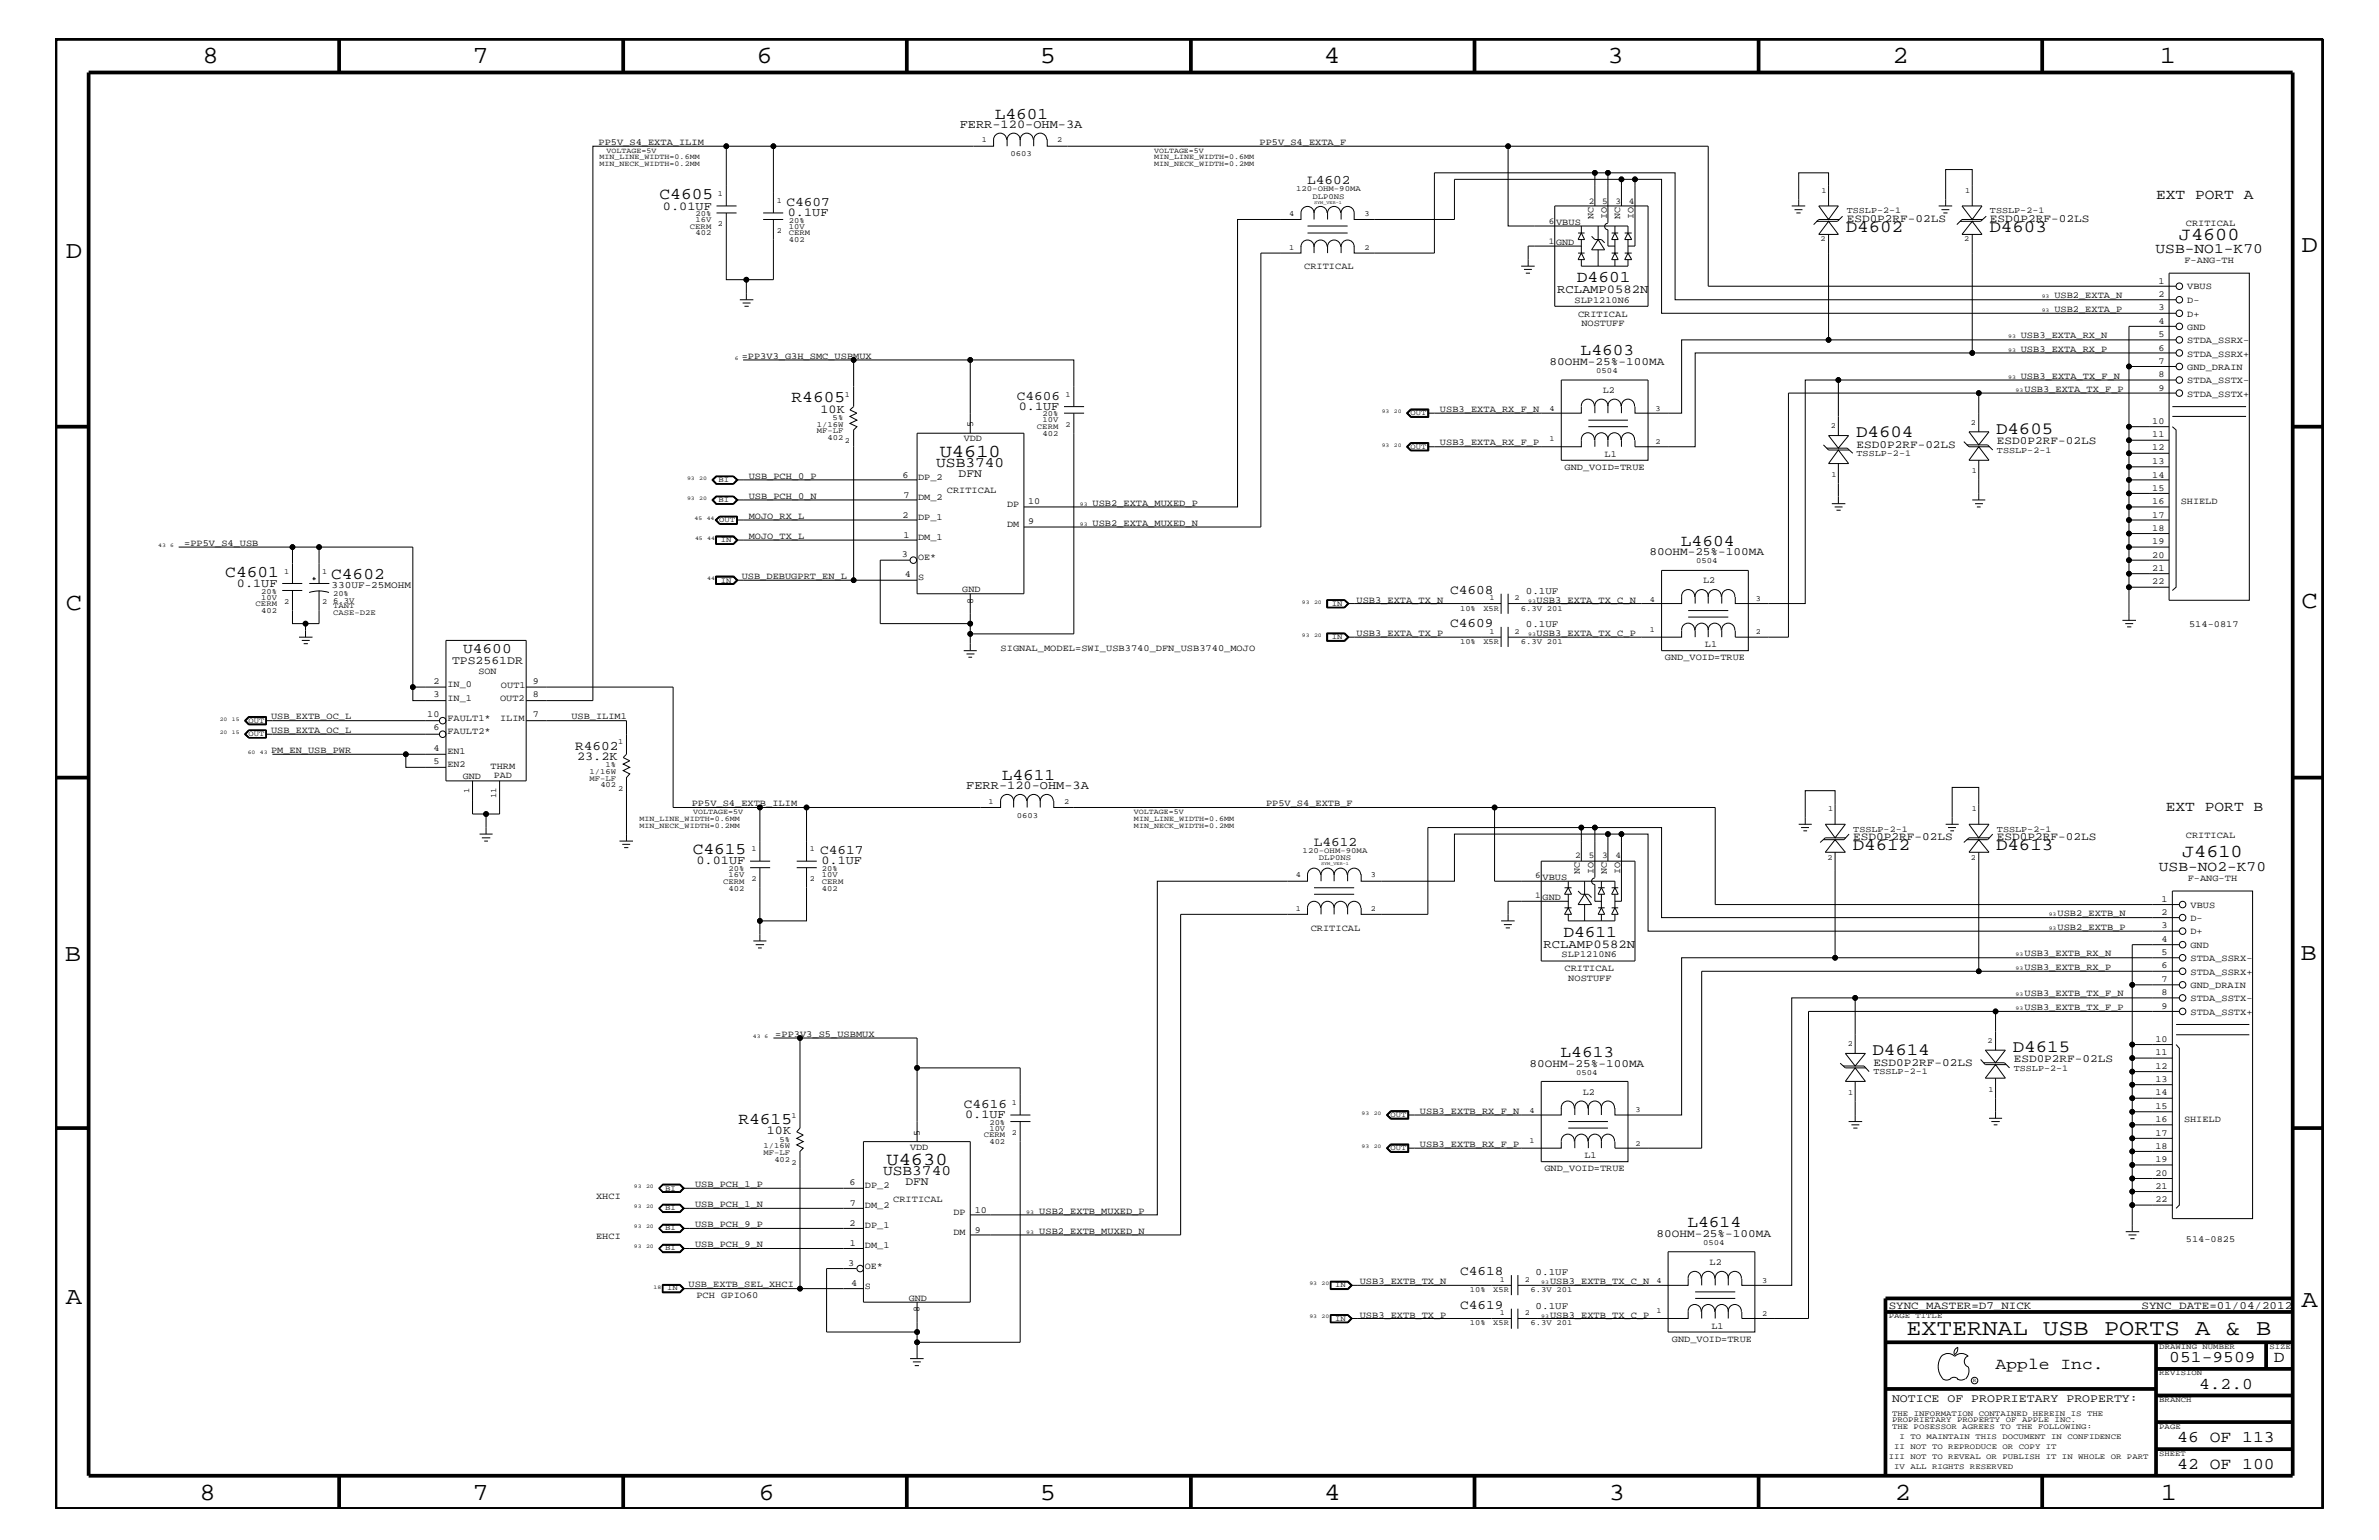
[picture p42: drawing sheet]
<svg xmlns="http://www.w3.org/2000/svg" width="432mm" height="279mm" viewBox="0 0 432 279" stroke-linecap="round" stroke-linejoin="round" font-family="sans-serif">
<defs><g id="words">
<g font-size="4.5">
<text x="36.7" y="11.5">8</text>
<text x="85.8" y="11.5">7</text>
<text x="137.3" y="11.5">6</text>
<text x="188.7" y="11.5">5</text>
<text x="240.3" y="11.5">4</text>
<text x="291.8" y="11.5">3</text>
<text x="343.5" y="11.5">2</text>
<text x="392" y="11.5">1</text>
<text x="11.9" y="46.8">D</text>
<text x="417.7" y="45.7">D</text>
<text x="11.9" y="110.6">C</text>
<text x="417.7" y="110.3">C</text>
<text x="11.8" y="174.3">B</text>
<text x="417.6" y="174.2">B</text>
<text x="11.9" y="236.7">A</text>
<text x="417.7" y="237.1">A</text>
<text x="36.2" y="272.1">8</text>
<text x="85.8" y="272.1">7</text>
<text x="137.7" y="272.1">6</text>
<text x="188.7" y="272.1">5</text>
<text x="240.4" y="272.1">4</text>
<text x="292" y="272.1">3</text>
<text x="343.9" y="272.1">2</text>
<text x="392.2" y="272.1">1</text>
</g>
<text font-size="4.1" x="346" y="242.3">EXTERNAL USB PORTS A &amp; B</text>
<g font-size="3.3">
<text x="395.5" y="43.5">J4600</text>
<text x="170.6" y="82.8">U4610</text>
<text x="396.1" y="155.6">J4610</text>
<text x="160.9" y="211.4">U4630</text>
</g>
<g font-size="3.1">
<text x="335" y="42.1">D4602</text>
<text x="361.1" y="42.1">D4603</text>
<text x="336.9" y="79.4">D4604</text>
<text x="362.3" y="78.8">D4605</text>
<text x="336.3" y="154.3">D4612</text>
<text x="362.3" y="154.3">D4613</text>
<text x="339.9" y="191.5">D4614</text>
<text x="365.3" y="190.9">D4615</text>
</g>
<g font-size="3">
<text x="180.6" y="21.5">L4601</text>
<text x="119.7" y="36.2">C4605</text>
<text x="286.2" y="51.2">D4601</text>
<text x="286.9" y="64.5">L4603</text>
<text x="143.7" y="73">R4605</text>
<text x="305.1" y="99">L4604</text>
<text x="40.9" y="104.7">C4601</text>
<text x="60.1" y="105">C4602</text>
<text x="181.8" y="141.5">L4611</text>
<text x="125.7" y="155">C4615</text>
<text x="283.8" y="170">D4611</text>
<text x="283.3" y="191.7">L4613</text>
<text x="134" y="204">R4615</text>
<text x="306.3" y="222.6">L4614</text>
<text x="362.2" y="248.4">Apple Inc.</text>
<text x="393.7" y="247.1">051-9509</text>
<text x="399.2" y="252">4.2.0</text>
<text x="412.7" y="247.1">D</text>
<text x="395.2" y="261.6">46 OF 113</text>
<text x="395.2" y="266.6">42 OF 100</text>
</g>
<g font-size="2.6">
<text x="391.3" y="36.2">EXT PORT A</text>
<text x="391.2" y="45.9">USB-NO1-K70</text>
<text x="169.9" y="84.7">USB3740</text>
<text x="84.1" y="118.5">U4600</text>
<text x="393.1" y="147.1">EXT PORT B</text>
<text x="391.8" y="158">USB-NO2-K70</text>
<text x="160.3" y="213.2">USB3740</text>
</g>
<g font-size="2.4">
<text x="237.3" y="33.4">L4602</text>
<text x="142.7" y="37.4">C4607</text>
<text x="184.6" y="72.6">C4606</text>
<text x="263.2" y="107.7">C4608</text>
<text x="263.2" y="113.7">C4609</text>
<text x="104.4" y="136.1">R4602</text>
<text x="148.8" y="155">C4617</text>
<text x="238.5" y="153.4">L4612</text>
<text x="174.9" y="201">C4616</text>
<text x="265" y="231.3">C4618</text>
<text x="265" y="237.4">C4619</text>
</g>
<g font-size="2.2">
<text x="174.2" y="23.2">FERR-120-OHM-3A</text>
<text x="120.3" y="38">0.01UF</text>
<text x="143" y="39.2">0.1UF</text>
<text x="282.6" y="53.2">RCLAMP0582N</text>
<text x="148.9" y="74.9">10K</text>
<text x="184.9" y="74.4">0.1UF</text>
<text x="43" y="106.5">0.1UF</text>
<text x="104.7" y="137.9">23.2K</text>
<text x="175.4" y="143.2">FERR-120-OHM-3A</text>
<text x="126.4" y="156.8">0.01UF</text>
<text x="149.1" y="156.8">0.1UF</text>
<text x="280.2" y="172">RCLAMP0582N</text>
<text x="175.2" y="202.9">0.1UF</text>
<text x="139.2" y="205.8">10K</text>
</g>
<g font-size="2.1">
<text x="174" y="86.5">DFN</text>
<text x="82" y="120.4">TPS2561DR</text>
<text x="164.3" y="215">DFN</text>
<text x="343.4" y="254.4">NOTICE OF PROPRIETARY PROPERTY:</text>
</g>
<g font-size="2">
<text x="335.2" y="40.3">ESD0P2RF-02LS</text>
<text x="361.2" y="40.3">ESD0P2RF-02LS</text>
<text x="281.3" y="66.2">80OHM-25%-100MA</text>
<text x="337" y="81.2">ESD0P2RF-02LS</text>
<text x="362.5" y="80.5">ESD0P2RF-02LS</text>
<text x="299.4" y="100.8">80OHM-25%-100MA</text>
<text x="336.4" y="152.4">ESD0P2RF-02LS</text>
<text x="362.5" y="152.4">ESD0P2RF-02LS</text>
<text x="277.6" y="193.6">80OHM-25%-100MA</text>
<text x="340" y="193.3">ESD0P2RF-02LS</text>
<text x="365.5" y="192.7">ESD0P2RF-02LS</text>
<text x="300.7" y="224.5">80OHM-25%-100MA</text>
<text x="342.8" y="237.4">SYNC_MASTER=D7_NICK</text>
<text x="388.7" y="237.4">SYNC_DATE=01/04/2012</text>
</g>
<g font-size="1.8">
<text x="60.2" y="106.7">330UF-25MOHM</text>
<text x="276.9" y="107.7">0.1UF</text>
<text x="276.9" y="113.7">0.1UF</text>
<text x="278.7" y="231.3">0.1UF</text>
<text x="278.7" y="237.4">0.1UF</text>
</g>
<g font-size="1.7">
<text x="108.6" y="26.3">PP5V_S4_EXTA_ILIM</text>
<text x="228.6" y="26.3">PP5V_S4_EXTA_F</text>
<text x="282.4" y="40.8">VBUS</text>
<text x="289.2" y="39.8" transform="rotate(-90 289.2 39.8)">NC</text>
<text x="291.7" y="39.8" transform="rotate(-90 291.7 39.8)">IO</text>
<text x="294" y="39.8" transform="rotate(-90 294 39.8)">NC</text>
<text x="296.5" y="39.8" transform="rotate(-90 296.5 39.8)">IO</text>
<text x="396.7" y="41">CRITICAL</text>
<text x="282.4" y="44.4">GND</text>
<text x="396.5" y="47.7">F-ANG-TH</text>
<text x="236.7" y="48.9">CRITICAL</text>
<text x="391.8" y="53.9">2</text>
<text x="391.8" y="51.5">1</text>
<text x="397" y="52.5">VBUS</text>
<text x="285.8" y="54.9">SLP1210N6</text>
<text x="286.4" y="57.4">CRITICAL</text>
<text x="287" y="59.2">NOSTUFF</text>
<text x="372.9" y="54.1">USB2_EXTA_N</text>
<text x="372.9" y="56.6">USB2_EXTA_P</text>
<text x="391.8" y="56.3">3</text>
<text x="391.8" y="58.7">4</text>
<text x="397" y="59.8">GND</text>
<text x="397" y="55">D-</text>
<text x="397" y="57.4">D+</text>
<text x="134.6" y="65.1">=PP3V3_G3H_SMC_USBMUX</text>
<text x="366.8" y="61.4">USB3_EXTA_RX_N</text>
<text x="366.8" y="63.9">USB3_EXTA_RX_P</text>
<text x="391.8" y="66">7</text>
<text x="391.8" y="61.2">5</text>
<text x="391.8" y="63.6">6</text>
<text x="397" y="64.7">STDA_SSRX+</text>
<text x="397" y="62.3">STDA_SSRX-</text>
<text x="290.9" y="71.3">L2</text>
<text x="366.8" y="68.7">USB3_EXTA_TX_F_N</text>
<text x="367.5" y="71.1">USB3_EXTA_TX_F_P</text>
<text x="391.8" y="68.4">8</text>
<text x="391.8" y="70.9">9</text>
<text x="397" y="67.1">GND_DRAIN</text>
<text x="397" y="72">STDA_SSTX+</text>
<text x="397" y="69.5">STDA_SSTX-</text>
<text x="176.6" y="77.5" transform="rotate(-90 176.6 77.5)">5</text>
<text x="261.4" y="74.7">USB3_EXTA_RX_F_N</text>
<text x="390.7" y="76.9">10</text>
<text x="174.9" y="80">VDD</text>
<text x="261.4" y="80.8">USB3_EXTA_RX_F_P</text>
<text x="291.3" y="82.8">L1</text>
<text x="390.7" y="79.4">11</text>
<text x="390.7" y="81.7">12</text>
<text x="135.9" y="86.9">USB_PCH_0_P</text>
<text x="163.8" y="86.6">6</text>
<text x="166.6" y="87.1">DP_2</text>
<text x="171.9" y="89.5">CRITICAL</text>
<text x="284" y="85.3">GND_VOID=TRUE</text>
<text x="390.7" y="84.2">13</text>
<text x="390.7" y="86.6">14</text>
<text x="390.7" y="89">15</text>
<text x="135.9" y="90.5">USB_PCH_0_N</text>
<text x="135.9" y="94.2">MOJO_RX_L</text>
<text x="163.8" y="93.9">2</text>
<text x="164" y="90.3">7</text>
<text x="166.6" y="94.3">DP_1</text>
<text x="166.6" y="90.7">DM_2</text>
<text x="182.8" y="95.6">DM</text>
<text x="182.8" y="92">DP</text>
<text x="186.6" y="95.1">9</text>
<text x="186.6" y="91.5">10</text>
<text x="198.3" y="95.4">USB2_EXTA_MUXED_N</text>
<text x="198.3" y="91.7">USB2_EXTA_MUXED_P</text>
<text x="390.7" y="91.5">16</text>
<text x="390.7" y="93.9">17</text>
<text x="395.8" y="91.4">SHIELD</text>
<text x="33.4" y="99">=PP5V_S4_USB</text>
<text x="135.9" y="97.7">MOJO_TX_L</text>
<text x="163.7" y="101.1">3</text>
<text x="164" y="97.6">1</text>
<text x="166.6" y="101.6">OE*</text>
<text x="166.6" y="98">DM_1</text>
<text x="390.7" y="101.2">20</text>
<text x="390.7" y="96.3">18</text>
<text x="390.7" y="98.7">19</text>
<text x="134.6" y="105">USB_DEBUGPRT_EN_L</text>
<text x="164.3" y="104.8">4</text>
<text x="166.6" y="105.3">S</text>
<text x="174.7" y="107.5">GND</text>
<text x="309.1" y="105.9">L2</text>
<text x="390.7" y="103.6">21</text>
<text x="390.7" y="106">22</text>
<text x="176.6" y="109.7" transform="rotate(-90 176.6 109.7)">8</text>
<text x="246.2" y="109.3">USB3_EXTA_TX_N</text>
<text x="278.9" y="109.3">USB3_EXTA_TX_C_N</text>
<text x="397.3" y="113.7">514-0817</text>
<text x="181.6" y="118.1">SIGNAL_MODEL=SWI_USB3740_DFN_USB3740_MOJO</text>
<text x="246.2" y="115.3">USB3_EXTA_TX_P</text>
<text x="278.9" y="115.3">USB3_EXTA_TX_C_P</text>
<text x="302.2" y="119.8">GND_VOID=TRUE</text>
<text x="309.5" y="117.4">L1</text>
<text x="78.7" y="124.1">2</text>
<text x="81.2" y="124.7">IN_0</text>
<text x="86.8" y="122.4">SON</text>
<text x="90.9" y="124.8">OUT1</text>
<text x="96.7" y="124.1">9</text>
<text x="49.2" y="130.5">USB_EXTB_OC_L</text>
<text x="77.6" y="130.2">10</text>
<text x="78.7" y="126.5">3</text>
<text x="81.2" y="127.1">IN_1</text>
<text x="81.2" y="130.8">FAULT1*</text>
<text x="90.8" y="127.1">OUT2</text>
<text x="90.8" y="130.8">ILIM</text>
<text x="96.7" y="130.2">7</text>
<text x="96.7" y="126.5">8</text>
<text x="103.7" y="130.5">USB_ILIM1</text>
<text x="49.2" y="136.6">PM_EN_USB_PWR</text>
<text x="49.2" y="133">USB_EXTA_OC_L</text>
<text x="78.7" y="136.2">4</text>
<text x="78.7" y="132.5">6</text>
<text x="81.2" y="136.8">EN1</text>
<text x="81.2" y="133.2">FAULT2*</text>
<text x="78.7" y="138.6">5</text>
<text x="81.2" y="139.2">EN2</text>
<text x="84" y="141.4">GND</text>
<text x="89" y="139.6">THRM</text>
<text x="89.6" y="141.1">PAD</text>
<text x="125.6" y="146.2">PP5V_S4_EXTB_ILIM</text>
<text x="229.8" y="146.2">PP5V_S4_EXTB_F</text>
<text x="396.7" y="152">CRITICAL</text>
<text x="280" y="159.6">VBUS</text>
<text x="286.8" y="158.6" transform="rotate(-90 286.8 158.6)">NC</text>
<text x="289.2" y="158.6" transform="rotate(-90 289.2 158.6)">IO</text>
<text x="291.7" y="158.6" transform="rotate(-90 291.7 158.6)">NC</text>
<text x="294" y="158.6" transform="rotate(-90 294 158.6)">IO</text>
<text x="397.1" y="159.9">F-ANG-TH</text>
<text x="280" y="163.3">GND</text>
<text x="373.5" y="166.2">USB2_EXTB_N</text>
<text x="392.3" y="166.1">2</text>
<text x="392.3" y="163.6">1</text>
<text x="397.6" y="167.1">D-</text>
<text x="397.6" y="164.7">VBUS</text>
<text x="237.9" y="168.9">CRITICAL</text>
<text x="283.4" y="173.7">SLP1210N6</text>
<text x="367.5" y="173.5">USB3_EXTB_RX_N</text>
<text x="373.5" y="168.7">USB2_EXTB_P</text>
<text x="392.3" y="168.4">3</text>
<text x="392.3" y="170.9">4</text>
<text x="392.3" y="173.3">5</text>
<text x="397.6" y="172">GND</text>
<text x="397.6" y="169.5">D+</text>
<text x="284" y="176.2">CRITICAL</text>
<text x="284.6" y="178">NOSTUFF</text>
<text x="367.5" y="176">USB3_EXTB_RX_P</text>
<text x="392.3" y="178.2">7</text>
<text x="392.3" y="175.7">6</text>
<text x="397.6" y="176.8">STDA_SSRX+</text>
<text x="397.6" y="174.4">STDA_SSRX-</text>
<text x="397.6" y="179.3">GND_DRAIN</text>
<text x="367.5" y="183.2">USB3_EXTB_TX_F_P</text>
<text x="367.5" y="180.8">USB3_EXTB_TX_F_N</text>
<text x="392.3" y="180.5">8</text>
<text x="392.3" y="183">9</text>
<text x="397.6" y="184.1">STDA_SSTX+</text>
<text x="397.6" y="181.6">STDA_SSTX-</text>
<text x="140.7" y="188.1">=PP3V3_S5_USBMUX</text>
<text x="391.2" y="189.1">10</text>
<text x="391.2" y="191.5">11</text>
<text x="391.2" y="193.9">12</text>
<text x="391.2" y="196.4">13</text>
<text x="257.7" y="202">USB3_EXTB_RX_F_N</text>
<text x="287.3" y="198.7">L2</text>
<text x="391.2" y="198.7">14</text>
<text x="391.2" y="201.2">15</text>
<text x="391.2" y="203.6">16</text>
<text x="396.4" y="203.5">SHIELD</text>
<text x="165.2" y="208.6">VDD</text>
<text x="167" y="206" transform="rotate(-90 167 206)">5</text>
<text x="257.7" y="208.1">USB3_EXTB_RX_F_P</text>
<text x="391.2" y="206">17</text>
<text x="391.2" y="208.5">18</text>
<text x="126.2" y="215.3">USB_PCH_1_P</text>
<text x="154.2" y="215.1">6</text>
<text x="157" y="215.6">DP_2</text>
<text x="280.3" y="212.5">GND_VOID=TRUE</text>
<text x="287.6" y="210.2">L1</text>
<text x="391.2" y="213.3">20</text>
<text x="391.2" y="215.8">21</text>
<text x="391.2" y="210.8">19</text>
<text x="108.2" y="217.5">XHCI</text>
<text x="126.2" y="219">USB_PCH_1_N</text>
<text x="154.3" y="218.7">7</text>
<text x="157" y="219.2">DM_2</text>
<text x="162.1" y="218">CRITICAL</text>
<text x="173.1" y="220.4">DP</text>
<text x="177" y="220">10</text>
<text x="188.6" y="220.2">USB2_EXTB_MUXED_P</text>
<text x="391.2" y="218.1">22</text>
<text x="108.2" y="224.7">EHCI</text>
<text x="126.2" y="222.6">USB_PCH_9_P</text>
<text x="126.2" y="226.3">USB_PCH_9_N</text>
<text x="154.2" y="222.4">2</text>
<text x="154.3" y="226">1</text>
<text x="157" y="222.9">DP_1</text>
<text x="157" y="226.5">DM_1</text>
<text x="173.1" y="224.1">DM</text>
<text x="177" y="223.6">9</text>
<text x="188.6" y="223.9">USB2_EXTB_MUXED_N</text>
<text x="396.7" y="225.3">514-0825</text>
<text x="125" y="233.5">USB_EXTB_SEL_XHCI</text>
<text x="153.9" y="229.6">3</text>
<text x="154.5" y="233.3">4</text>
<text x="157" y="230.2">OE*</text>
<text x="157" y="233.8">S</text>
<text x="246.8" y="232.9">USB3_EXTB_TX_N</text>
<text x="281.3" y="232.9">USB3_EXTB_TX_C_N</text>
<text x="310.3" y="229.6">L2</text>
<text x="126.4" y="235.6">PCH GPIO60</text>
<text x="164.9" y="236">GND</text>
<text x="166.9" y="238.1" transform="rotate(-90 166.9 238.1)">8</text>
<text x="246.8" y="239">USB3_EXTB_TX_P</text>
<text x="281.3" y="239">USB3_EXTB_TX_C_P</text>
<text x="303.4" y="243.5">GND_VOID=TRUE</text>
<text x="310.6" y="241.1">L1</text>
</g>
<g font-size="1.6">
<text x="281.1" y="40.6">6</text>
<text x="288.4" y="36.9">2</text>
<text x="290.8" y="36.9">5</text>
<text x="293.2" y="36.9">3</text>
<text x="295.7" y="36.9">4</text>
<text x="335.2" y="38.7">TSSLP-2-1</text>
<text x="361.2" y="38.7">TSSLP-2-1</text>
<text x="281.1" y="44.2">1</text>
<text x="337" y="82.7">TSSLP-2-1</text>
<text x="362.5" y="82.2">TSSLP-2-1</text>
<text x="285.9" y="155.7">2</text>
<text x="288.4" y="155.7">5</text>
<text x="290.8" y="155.7">3</text>
<text x="293.2" y="155.7">4</text>
<text x="336.4" y="150.9">TSSLP-2-1</text>
<text x="362.5" y="150.9">TSSLP-2-1</text>
<text x="278.6" y="159.4">6</text>
<text x="278.6" y="163">1</text>
<text x="340" y="194.8">TSSLP-2-1</text>
<text x="365.5" y="194.3">TSSLP-2-1</text>
</g>
<g font-size="1.4">
<text x="108.8" y="28.9">MIN_LINE_WIDTH=0.6MM</text>
<text x="110.1" y="27.7">VOLTAGE=5V</text>
<text x="178.2" y="25.9">1</text>
<text x="183.4" y="28.4">0603</text>
<text x="191.9" y="25.9">2</text>
<text x="209.5" y="27.7">VOLTAGE=5V</text>
<text x="209.5" y="28.9">MIN_LINE_WIDTH=0.6MM</text>
<text x="108.8" y="30.2">MIN_NECK_WIDTH=0.2MM</text>
<text x="130.3" y="35.6">1</text>
<text x="209.5" y="30.2">MIN_NECK_WIDTH=0.2MM</text>
<text x="235.2" y="34.7">120-OHM-90MA</text>
<text x="330.6" y="35">1</text>
<text x="356.7" y="35">1</text>
<text x="125.2" y="41.5">CERM</text>
<text x="126.2" y="39.2">20%</text>
<text x="126.2" y="40.3">16V</text>
<text x="130.3" y="41">2</text>
<text x="141" y="36.8">1</text>
<text x="143.2" y="41.5">10V</text>
<text x="143.2" y="40.4">20%</text>
<text x="234" y="39.2">4</text>
<text x="238.2" y="36.1">DLP0NS</text>
<text x="247.7" y="39.2">3</text>
<text x="126.2" y="42.7">402</text>
<text x="141" y="42.3">2</text>
<text x="143.2" y="42.7">CERM</text>
<text x="143.2" y="44">402</text>
<text x="234" y="45.3">1</text>
<text x="247.7" y="45.3">2</text>
<text x="330.5" y="43.8">2</text>
<text x="356.5" y="43.8">2</text>
<text x="153.3" y="72">1</text>
<text x="193.4" y="72">1</text>
<text x="289.7" y="67.7">0504</text>
<text x="148.3" y="77.4">1/16W</text>
<text x="151.1" y="76.2">5%</text>
<text x="188.2" y="77.9">CERM</text>
<text x="189.2" y="75.6">20%</text>
<text x="189.2" y="76.7">10V</text>
<text x="193.4" y="77.4">2</text>
<text x="256" y="75.4">OUT</text>
<text x="281.3" y="74.6">4</text>
<text x="300.5" y="74.5">3</text>
<text x="332.3" y="77.7">2</text>
<text x="357.7" y="77.1">2</text>
<text x="148.3" y="78.6">MF-LF</text>
<text x="150.2" y="79.9">402</text>
<text x="153.3" y="80.5">2</text>
<text x="189.2" y="79.1">402</text>
<text x="256" y="81.4">OUT</text>
<text x="281.3" y="80">1</text>
<text x="300.5" y="80.5">2</text>
<text x="130.4" y="87.5">BI</text>
<text x="332.4" y="86.5">1</text>
<text x="357.9" y="85.9">1</text>
<text x="130.4" y="91.1">BI</text>
<text x="130.6" y="94.8">OUT</text>
<text x="130.8" y="98.4">IN</text>
<text x="47.4" y="107.7">20%</text>
<text x="51.6" y="104.1">1</text>
<text x="58.5" y="104.1">1</text>
<text x="130.8" y="105.7">IN</text>
<text x="307.8" y="102.2">0504</text>
<text x="46.4" y="110">CERM</text>
<text x="47.4" y="108.8">10V</text>
<text x="47.4" y="111.2">402</text>
<text x="51.6" y="109.5">2</text>
<text x="58.5" y="109.5">2</text>
<text x="60.5" y="111.6">CASE-D2E</text>
<text x="60.5" y="110.3">TANT</text>
<text x="60.5" y="109.3">6.3V</text>
<text x="60.5" y="108.1">20%</text>
<text x="241.7" y="109.9">IN</text>
<text x="265" y="110.8">10%</text>
<text x="269.2" y="110.8">X5R</text>
<text x="270.3" y="108.9">1</text>
<text x="274.9" y="108.9">2</text>
<text x="276" y="110.8">6.3V 201</text>
<text x="299.5" y="109.2">4</text>
<text x="318.7" y="109.1">3</text>
<text x="241.7" y="115.9">IN</text>
<text x="265" y="116.8">10%</text>
<text x="269.2" y="116.8">X5R</text>
<text x="270.3" y="115">1</text>
<text x="274.9" y="115">2</text>
<text x="276" y="116.8">6.3V 201</text>
<text x="299.5" y="114.7">1</text>
<text x="318.7" y="115.1">2</text>
<text x="45.1" y="131.1">OUT</text>
<text x="45.1" y="133.5">OUT</text>
<text x="112.2" y="135">1</text>
<text x="85.2" y="143.8" transform="rotate(-90 85.2 143.8)">1</text>
<text x="107" y="141.7">MF-LF</text>
<text x="107" y="140.4">1/16W</text>
<text x="109" y="142.9">402</text>
<text x="109.9" y="139.2">1%</text>
<text x="112.2" y="143.5">2</text>
<text x="90.1" y="144.8" transform="rotate(-90 90.1 144.8)">11</text>
<text x="116.1" y="149">MIN_LINE_WIDTH=0.6MM</text>
<text x="125.8" y="147.7">VOLTAGE=5V</text>
<text x="179.4" y="145.9">1</text>
<text x="184.6" y="148.4">0603</text>
<text x="193.1" y="145.9">2</text>
<text x="205.8" y="147.7">VOLTAGE=5V</text>
<text x="205.8" y="149">MIN_LINE_WIDTH=0.6MM</text>
<text x="331.8" y="147.1">1</text>
<text x="357.9" y="147.1">1</text>
<text x="116.1" y="150.1">MIN_NECK_WIDTH=0.2MM</text>
<text x="136.4" y="154.4">1</text>
<text x="147" y="154.4">1</text>
<text x="205.8" y="150.1">MIN_NECK_WIDTH=0.2MM</text>
<text x="236.4" y="154.7">120-OHM-90MA</text>
<text x="331.7" y="156">2</text>
<text x="357.7" y="156">2</text>
<text x="131.2" y="160.3">CERM</text>
<text x="132.2" y="161.6">402</text>
<text x="132.2" y="158">20%</text>
<text x="132.2" y="159.1">16V</text>
<text x="136.4" y="159.9">2</text>
<text x="147" y="159.9">2</text>
<text x="149.2" y="159.1">10V</text>
<text x="149.2" y="158">20%</text>
<text x="149.2" y="161.6">402</text>
<text x="149.2" y="160.3">CERM</text>
<text x="235.2" y="159.2">4</text>
<text x="239.4" y="156.1">DLP0NS</text>
<text x="248.8" y="159.2">3</text>
<text x="235.2" y="165.3">1</text>
<text x="248.8" y="165.3">2</text>
<text x="335.4" y="189.8">2</text>
<text x="360.8" y="189.2">2</text>
<text x="286.1" y="195">0504</text>
<text x="143.7" y="202.9">1</text>
<text x="183.6" y="200.4">1</text>
<text x="252.4" y="202.6">OUT</text>
<text x="277.6" y="201.9">4</text>
<text x="296.8" y="201.8">3</text>
<text x="335.4" y="198.7">1</text>
<text x="360.9" y="198.1">1</text>
<text x="138.6" y="209.6">MF-LF</text>
<text x="138.6" y="208.3">1/16W</text>
<text x="141.5" y="207.1">5%</text>
<text x="178.6" y="206.4">CERM</text>
<text x="179.6" y="207.6">402</text>
<text x="179.6" y="205.2">10V</text>
<text x="179.6" y="204.1">20%</text>
<text x="183.6" y="205.9">2</text>
<text x="252.4" y="208.7">OUT</text>
<text x="277.6" y="207.4">1</text>
<text x="296.8" y="207.9">2</text>
<text x="140.5" y="210.8">402</text>
<text x="143.7" y="211.4">2</text>
<text x="120.7" y="216">BI</text>
<text x="120.7" y="219.6">BI</text>
<text x="120.7" y="223.2">BI</text>
<text x="120.7" y="226.9">BI</text>
<text x="309.1" y="225.9">0504</text>
<text x="242.3" y="233.5">IN</text>
<text x="272.2" y="232.6">1</text>
<text x="276.8" y="232.6">2</text>
<text x="300.7" y="232.9">4</text>
<text x="319.9" y="232.7">3</text>
<text x="121.1" y="234.1">IN</text>
<text x="242.3" y="239.6">IN</text>
<text x="266.8" y="234.4">10%</text>
<text x="271" y="234.4">X5R</text>
<text x="272.2" y="238.6">1</text>
<text x="276.8" y="238.6">2</text>
<text x="277.8" y="234.4">6.3V 201</text>
<text x="300.7" y="238.3">1</text>
<text x="319.9" y="238.8">2</text>
<text x="342.8" y="239.2">PAGE TITLE</text>
<text x="266.8" y="240.5">10%</text>
<text x="271" y="240.5">X5R</text>
<text x="277.8" y="240.5">6.3V 201</text>
<text x="391.9" y="244.7">DRAWING NUMBER</text>
<text x="411.9" y="244.7">SIZE</text>
<text x="391.9" y="249.5">REVISION</text>
<text x="343.4" y="256.8">THE INFORMATION CONTAINED HEREIN IS THE</text>
<text x="391.9" y="254.4">BRANCH</text>
<text x="343.4" y="259.3">THE POSESSOR AGREES TO THE FOLLOWING:</text>
<text x="343.4" y="258">PROPRIETARY PROPERTY OF APPLE INC.</text>
<text x="343.8" y="262.9">II NOT TO REPRODUCE OR COPY IT</text>
<text x="344.8" y="261.1">I TO MAINTAIN THIS DOCUMENT IN CONFIDENCE</text>
<text x="391.9" y="259.3">PAGE</text>
<text x="342.8" y="264.7">III NOT TO REVEAL OR PUBLISH IT IN WHOLE OR PART</text>
<text x="343.8" y="266.6">IV ALL RIGHTS RESERVED</text>
<text x="391.9" y="264.1">SHEET</text>
</g>
<g font-size="1">
<text x="370.6" y="54.1">93</text>
<text x="370.6" y="56.6">93</text>
<text x="133.3" y="65.3">6</text>
<text x="364.5" y="61.4">93</text>
<text x="364.5" y="63.9">93</text>
<text x="364.5" y="68.7">93</text>
<text x="365.8" y="71.1">93</text>
<text x="250.8" y="75">93</text>
<text x="253" y="75">20</text>
<text x="250.8" y="81.1">93</text>
<text x="253" y="81.1">20</text>
<text x="124.7" y="87.1">93</text>
<text x="126.9" y="87.1">20</text>
<text x="124.7" y="90.7">93</text>
<text x="126.1" y="94.3">45</text>
<text x="126.9" y="90.7">20</text>
<text x="128.3" y="94.3">44</text>
<text x="196" y="95.4">93</text>
<text x="196" y="91.7">93</text>
<text x="28.7" y="99.3">43</text>
<text x="30.9" y="99.3">6</text>
<text x="126.2" y="98">45</text>
<text x="128.4" y="98">44</text>
<text x="128.4" y="105.3">44</text>
<text x="236.3" y="109.5">93</text>
<text x="238.5" y="109.5">20</text>
<text x="277.4" y="109.3">93</text>
<text x="236.3" y="115.6">93</text>
<text x="238.5" y="115.6">20</text>
<text x="277.4" y="115.3">93</text>
<text x="39.9" y="130.8">20</text>
<text x="42.1" y="130.8">15</text>
<text x="39.9" y="133.2">20</text>
<text x="42.1" y="133.2">15</text>
<text x="45" y="136.8">60</text>
<text x="47.2" y="136.8">43</text>
<text x="371.9" y="166.2">93</text>
<text x="365.8" y="173.5">93</text>
<text x="371.9" y="168.7">93</text>
<text x="365.8" y="176">93</text>
<text x="365.8" y="183.2">93</text>
<text x="365.8" y="180.8">93</text>
<text x="136.7" y="188.3">43 6</text>
<text x="247.1" y="202.3">93</text>
<text x="249.3" y="202.3">20</text>
<text x="247.1" y="208.3">93</text>
<text x="249.3" y="208.3">20</text>
<text x="115.1" y="215.6">93</text>
<text x="117.3" y="215.6">20</text>
<text x="115.1" y="219.2">93</text>
<text x="117.3" y="219.2">20</text>
<text x="186.3" y="220.2">93</text>
<text x="115.1" y="222.9">93</text>
<text x="115.1" y="226.5">93</text>
<text x="117.3" y="222.9">20</text>
<text x="117.3" y="226.5">20</text>
<text x="186.3" y="223.9">93</text>
<text x="118.6" y="233.8">18</text>
<text x="237.7" y="233.2">93</text>
<text x="239.9" y="233.2">20</text>
<text x="279.7" y="232.9">93</text>
<text x="237.7" y="239.2">93</text>
<text x="239.9" y="239.2">20</text>
<text x="279.7" y="239">93</text>
<text x="358.1" y="250.7">R</text>
</g>
<g font-size=".8">
<text x="238.5" y="36.9">SYM_VER-1</text>
<text x="239.8" y="156.9">SYM_VER-1</text>
</g>
</g></defs>
<g fill="none" stroke="#000" stroke-width=".18">
<path d="M130 38.6h3.7M130 37.4h3.7M131.8 38.6v12.1h3.7M131.8 26.5h-24.2v100.6h-12.1M138.5 38.6h3.7M138.5 39.8h3.7M140.4 26.5h-8.6v10.9M140.4 39.8v10.9h-4.9M180.3 25.3v1.2h-39.9v12.1M180.3 25.3a1.19 1.19 0 0 1 1.2-1.1 1.19 1.19 0 0 1 1.2 1.1M182.8 25.3a1.19 1.19 0 0 1 1.2-1.1 1.19 1.19 0 0 1 1.2 1.1 1.19 1.19 0 0 1 1.2-1.1 1.19 1.19 0 0 1 1.1 1.1M182.8 25.3v1.2"/>
<path d="M185.2 25.3v1.2M187.6 25.3a1.19 1.19 0 0 1 1.2-1.1 1.19 1.19 0 0 1 1.2 1.1M187.6 25.3v1.2M190.1 25.3v1.2h83.6M238.5 38.6a1.19 1.19 0 0 0-1.2-1.1 1.19 1.19 0 0 0-1.2 1.1v1.2h-11.5v52.2h-38.8M238.5 38.6a1.19 1.19 0 0 1 1.2-1.1 1.19 1.19 0 0 1 1.2 1.1M238.5 38.6v1.2M243.3 38.6a1.19 1.19 0 0 0-1.2-1.1 1.19 1.19 0 0 0-1.1 1.1v1.2M282.2 37.4h16.9v18.2h-16.9zM289.5 37.4v-6h-29.1v14.5h-14.6v-1.3M289.5 31.4h2.3v9M291.8 31.4h12.2v23h91"/>
<path d="M294.3 37.4v-4.9h-30.3v7.3h-18.2v-1.2a1.19 1.19 0 0 0-1.2-1.1 1.19 1.19 0 0 0-1.2 1.1v1.2M294.3 32.5h2.5v12.1h-1.3M296.8 32.5h4.8v24.3h93.4M325.2 37.4h2.5M325.7 38h1.5M326.1 38.6h.7M326.5 37.4v-6h5.4v6M330.1 37.4h3.6l-1.8 2.4zM333.8 39.8h-3.7l-.9 1M334.4 39.2l-.9 1h-3.8M351.9 37.4h2.4M352.4 38h1.4"/>
<path d="M352.7 38.6h.8M353.1 37.4v-6.6h4.9v6.6M356.1 37.4h3.6l-1.7 2.4zM359.9 39.8h-3.8l-.9 1M360.5 39.2l-1 1h-3.7M134.3 54.4h2.4M134.8 55h1.4M135.1 55.6h.8M135.5 50.7v3.7M236.1 44.6v1.3h-7.2v49.7h-43.1M236.1 44.7a1.19 1.19 0 0 1 1.2-1.2 1.19 1.19 0 0 1 1.2 1.2 1.19 1.19 0 0 1 1.2-1.2 1.19 1.19 0 0 1 1.2 1.2M237.3 41h7.3"/>
<path d="M237.3 42.3h7.3M238.5 44.6v1.3M241 44.7a1.19 1.19 0 0 1 1.1-1.2 1.19 1.19 0 0 1 1.2 1.2M241 44.6v1.3M243.4 44.7a1.19 1.19 0 0 1 1.2-1.2 1.19 1.19 0 0 1 1.2 1.2M243.4 44.6v1.3M276.1 48.3h2.5M276.6 48.9h1.4M276.9 49.6h.8M286.4 42.3h1.2M286.4 45.9h1.2M287 45.9l.6 1.2h-1.2z"/>
<path d="M287 41v1.3l.6 1.2h-1.2l.6-1.2M287 47.1v1.2h8.5v-1.2M287 43.5v2.4M287 44.6h-9.6v3.7M288.9 42.9l.6 .6h1.2l.6 .6M290.1 43.5l1.2 1.8h-2.4zM290.1 41v2.5M290.1 45.3v3M291.8 40.5a.59 .59 0 0 0-.5 .6 .59 .59 0 0 0 .5 .6v2.9h1.3M292.5 42.3h1.2M292.5 45.9h1.2M293.1 45.9l.6 1.2h-1.2z"/>
<path d="M293.1 41v1.3M293.1 43.5v2.4M293.1 47.1v1.2M293.1 42.3l.6 1.2h-1.2zM294.9 42.3h1.3M294.9 45.9h1.3M295.5 41h.1M295.5 41h-21.8v-14.5h36.3v25.4h85M295.5 41v1.3M295.5 43.5v2.4M295.5 42.3l.7 1.2h-1.3zM295.5 45.9l.7 1.2h-1.3z"/>
<path d="M331.9 40.2l1.8 2.3h-3.6zM331.9 42.5v19.2M358 40.2l1.7 2.3h-3.6zM358 42.5v21.5h37M393.7 49.6h14.6v59.3h-14.6zM395 59.2h-8.6v7.3M134.9 65.3h20v8.5l-.6 .6 1.2 .6-1.2 .6 1.2 .6-1.2 .6 1.2 .6-.6 .6v27.3h11.6M154.9 65.3h21.2v13.3M166.5 78.6h19.3v29.1h-19.3zM176.1 65.3h18.8v8.5M193.1 75h3.7M193.1 73.8h3.7"/>
<path d="M194.9 75v40h-18.8M255.3 75l.7-.8h3.3v1.5h-3.3zM255.4 75l.7-.6h3.1v1.2h-3.1zM256.1 74.4l-.6 .6 .6 .6h3.1M256.1 75.7l-.7-.7 .7-.7h3.1v1.4M283.4 68.9h15.7v14.6h-15.7zM287 73.8v1.2h-27.8M287 79.9v1.2h-27.8M287 79.8a1.19 1.19 0 0 1 1.2-1.3 1.19 1.19 0 0 1 1.2 1.3M287 73.7a1.19 1.19 0 0 1 1.2-1.3 1.19 1.19 0 0 1 1.2 1.3M288.3 76.2h7.2M288.3 77.4h7.2"/>
<path d="M289.5 73.8v1.2M289.5 79.9v1.2M289.5 73.7a1.19 1.19 0 0 1 1.2-1.3 1.19 1.19 0 0 1 1.1 1.3 1.19 1.19 0 0 1 1.2-1.3 1.19 1.19 0 0 1 1.2 1.3M289.5 79.8a1.19 1.19 0 0 1 1.2-1.3 1.19 1.19 0 0 1 1.1 1.3M291.8 73.8v1.2M291.8 79.9v1.2M291.9 79.8a1.19 1.19 0 0 1 1.1-1.3 1.19 1.19 0 0 1 1.2 1.3M294.3 73.8v1.2M294.3 73.7a1.19 1.19 0 0 1 1.2-1.3 1.19 1.19 0 0 1 1.2 1.3M296.7 79.8a1.19 1.19 0 0 0-1.2-1.3 1.19 1.19 0 0 0-1.2 1.3v1.3M331.9 79h3.6l-1.8 2.3zM333.7 68.9h-6v40.6h-12.7v-1.2"/>
<path d="M357.4 78.3h3.6l-1.8 2.4zM358 64h-50.3v17.1h-10.9v-1.2M359.2 71.3h-34.6v44.3h-9.6v-1.2M386.4 77.4v2.5M393.7 79.9h-7.3v2.3h7.3M394.3 77.4l.7 .6v28.5l-.7 .6M394.3 73.8h13.4M394.3 75.6h13.4M395 61.7h-89.8v13.3h-8.4v-1.2M395 66.5h-8.6v10.9h7.3M395 71.3h-35.8v7M395 68.9h-61.3v10.1"/>
<path d="M32.4 99.3h20.7M57.9 99.3h-4.8v6.6M129.2 87.1l.8-.7h3.2l.7 .7-.7 .7h-3.2zM129.2 90.7l.8-.7h3.2l.7 .7-.7 .8h-3.2zM129.8 94.3l.8-.6h3.3v1.4h-3.3zM129.9 97.2h3.3l.7 .8-.7 .7h-3.3zM130 86.4h3.1l.8 .7-.8 .7h-3.1l-.7-.7zM130 90h3.1l.8 .7-.8 .8h-3.1l-.7-.8zM130 98.7v-1.4h3.1l.8 .7-.8 .7M130 98.7h3.1M130 97.4h3.1M130 97.4v1.3"/>
<path d="M130.6 95h3.2M130.6 93.7l-.7 .6 .7 .8M130.6 93.8l-.6 .5 .6 .7M130.6 93.8h3.2M133.1 86.5h-3.1l-.5 .6 .5 .6h3.1M133.1 86.5h-3.1l-.6 .6 .6 .6h3.1M133.1 86.5l.7 .6-.7 .6M133.1 86.5l.6 .6-.6 .6M133.1 90.1h-3.1l-.5 .6 .5 .7h3.1M133.1 90.1h-3.1l-.6 .6 .6 .7h3.1M133.1 90.1l.7 .6-.7 .7M133.1 90.1l.6 .6-.6 .7"/>
<path d="M133.1 97.4l.7 .6-.7 .7M133.1 97.4l.6 .6M133.7 87.1h32.8M133.7 90.7h32.8M133.7 98h32.8M133.7 94.3h32.8M133.7 93.8v1.2M133.7 98l-.6 .7M133.8 93.7v1.4M255.3 81.1l.7-.8h3.3v1.5h-3.3zM256.1 80.4h3.1v1.3h-3.1M256.1 80.4l-.7 .7 .7 .6"/>
<path d="M259.2 80.5h-3.1l-.6 .6 .6 .5h3.1M259.2 80.4v1.3M331 80.7l.9 .9h3.7M331.6 81.3h3.7l1 .9M332.5 91.4h2.4M333 92h1.4M333.3 92.6h.8M333.7 81.6l1.8 2.5h-3.6zM333.7 84.1v7.3M356.4 80.1l1 1h3.7M357 80.7h3.8l.9 .9M358 90.7h2.3"/>
<path d="M358.5 91.4h1.4M358.8 92h.7M359.2 81.1l1.8 2.4h-3.6zM359.2 83.5v7.2M386.4 82.2v2.5M386.4 87.1v2.4M386.4 92v2.3M386.4 96.8v2.5M393.7 99.3h-7.3v2.3h7.3M393.7 94.3h-7.3v2.5h7.3M393.7 89.5h-7.3v2.5h7.3M393.7 84.7h-7.3v2.4h7.3"/>
<path d="M51.2 107.1h3.7M51.2 105.9h3.7M53.1 107.1v6h2.4v2.5M54.3 115.6h2.4M54.8 116.2h1.4M55.1 116.8h.8M56.1 107.5a5.9 5.9 0 0 1 3.6 0M56.1 105.9h3.7M56.7 105h.6M57 104.7v.6M57.9 105.9v-6.6h17v25.4M57.9 107.1v6h-2.4"/>
<path d="M80.9 116.2h14.6v25.5h-14.6zM129.9 104.5h3.3l.7 .8-.7 .7h-3.3zM130 106v-1.4h3.1l.8 .7-.8 .7M130 104.7h3.1M130 104.7v1.2h3.1l.6-.6M133.1 104.7l.7 .6-.7 .6h-3.1M133.1 104.7l.6 .6M133.7 105.3h21.2M165.2 101.6h-5.4v11.5h16.3M174.9 118.1h2.4M175.4 118.6h1.5M175.8 119.2h.6"/>
<path d="M176.1 107.7v10.4M240.8 114.8h3.3l.8 .8-.8 .8h-3.3zM240.8 108.8h3.3l.8 .7-.8 .8h-3.3zM240.9 108.8v1.5M241 114.9v1.4M241 115h3l.6 .6M244 108.9h-3v1.3h3M244 114.9l.7 .7-.7 .7M244 114.9l.8 .7-.8 .7M244 114.9h-3.1v1.4h3.1M244 108.9l.7 .6-.7 .7M244 108.8l.8 .7-.8 .8"/>
<path d="M244 108.9l.6 .6M244.6 115.6l-.6 .6h-3M244.6 115.6h27.9M244.6 109.5h27.9M244.6 109.5l-.6 .7M272.5 107.7v3.7M272.5 113.7v3.7M273.7 107.7v3.7M273.7 113.7v3.7M301.6 103.5h15.7v14.6h-15.7zM306.4 110.8h7.3M306.4 112h7.3"/>
<path d="M307.6 108.3a1.19 1.19 0 0 0-1.2-1.3 1.19 1.19 0 0 0-1.2 1.3v1.2h-31.5M307.6 114.4a1.19 1.19 0 0 0-1.2-1.3 1.19 1.19 0 0 0-1.2 1.3v1.2h-31.5M310 108.3a1.19 1.19 0 0 0-1.1-1.3 1.19 1.19 0 0 0-1.2 1.3v1.2M310 114.4a1.19 1.19 0 0 0-1.1-1.3 1.19 1.19 0 0 0-1.2 1.3v1.2M310 108.3v1.2M310 114.4v1.2M310.1 108.3a1.19 1.19 0 0 1 1.1-1.3 1.19 1.19 0 0 1 1.2 1.3M310.1 114.4a1.19 1.19 0 0 1 1.1-1.3 1.19 1.19 0 0 1 1.2 1.3M314.9 108.3a1.19 1.19 0 0 0-1.2-1.3 1.19 1.19 0 0 0-1.2 1.3v1.2M314.9 114.4a1.19 1.19 0 0 0-1.2-1.3 1.19 1.19 0 0 0-1.2 1.3v1.2M385.2 112.6h2.5M385.7 113.1h1.5"/>
<path d="M386.1 113.7h.7M386.4 101.6v2.5M386.4 106.5v6.1M393.7 104.1h-7.3v2.4h7.3M45.1 130h3.2v1.5h-3.2l-.7-.7zM45.1 132.4h3.2v1.5h-3.2M45.1 132.5h3.2v1.3h-3.2l-.6-.6zM45.1 132.4l-.7 .8 .7 .7M45.1 132.4l-.6 .8 .6 .7M45.1 131.4h3.2M45.1 130.1l-.6 .7 .6 .6M45.1 130.1h3.2"/>
<path d="M45.2 132.5l-.6 .7 .6 .6M48.3 130.8h31.5M48.3 133.2h31.5M48.3 130.1v1.3M48.3 130.2h-3.1l-.6 .6 .6 .5h3.1M49.4 136.8h24.3M80.9 124.7h-6v2.4h6M80.9 136.8h-7.2v2.4h7.2M95.5 130.8h18.2v6l-.6 .6 1.2 .6-1.2 .6 1.2 .6-1.2 .6 1.2 .6-.6 .7v11.5M95.5 124.7h26.7v21.8h15.7M85.8 141.7v6h4.9v-6M87 151.3h2.4"/>
<path d="M87.5 152h1.5M87.9 152.6h.7M88.2 147.7v3.6M112.4 152.6h2.5M112.9 153.2h1.5M113.3 153.8h.7M136.1 157.4h3.7M136.1 156.2h3.7M137.9 157.4v9.7h8.5v-9.7M144.6 157.4h3.7M144.6 156.2h3.7M146.4 146.5h-8.5v9.7"/>
<path d="M184 145.3a1.19 1.19 0 0 0-1.2-1.2 1.19 1.19 0 0 0-1.2 1.2v1.2h-35.2v9.7M184 145.3a1.19 1.19 0 0 1 1.2-1.2 1.19 1.19 0 0 1 1.2 1.2M184 145.3v1.2M188.8 145.3a1.19 1.19 0 0 0-1.2-1.2 1.19 1.19 0 0 0-1.2 1.2v1.2M188.8 145.3a1.19 1.19 0 0 1 1.2-1.2 1.19 1.19 0 0 1 1.2 1.2M188.8 145.3v1.2M191.3 145.3v1.2h80v13.4h21.8M237.3 158.6v1.3h-27.2v60.5h-34M237.3 158.7a1.19 1.19 0 0 1 1.2-1.2 1.19 1.19 0 0 1 1.2 1.2M239.8 158.7a1.19 1.19 0 0 1 1.2-1.2 1.19 1.19 0 0 1 1.1 1.2 1.19 1.19 0 0 1 1.2-1.2 1.19 1.19 0 0 1 1.2 1.2M239.8 158.6v1.3M242.1 158.6v1.3"/>
<path d="M244.6 158.7a1.19 1.19 0 0 1 1.2-1.2 1.19 1.19 0 0 1 1.2 1.2M244.6 158.6v1.3M271.3 146.5h40v17.6h84.3M279.7 156.2h17.1v18.2h-17.1zM284.6 159.9v1.2l.6 1.1h-1.2l.6-1.1M287 156.2v-6.1h-27.8v15.8h-12.1v-1.2M287 150.1h2.5v9.1M287.6 159.9v2.3M289.5 159.3a.59 .59 0 0 0-.6 .6 .59 .59 0 0 0 .6 .6v3h1.2M289.5 150.1h12.1v16.4h94M290.7 159.9v1.2M291.8 156.2v-4.9h-27.8v8.6h-16.9v-1.3"/>
<path d="M291.8 151.3h2.5v12.2h-1.2M293.1 159.9h.1M293.1 159.9v1.2M294.3 151.3h4.8v17.6h96.5M326.5 149.5h2.3M326.9 150.1h1.4M327.3 150.7h.7M327.7 149.5v-6h5.4v6M331.3 149.5h3.6l-1.8 2.5zM333.1 152.3l1.8 2.3h-3.6zM333.1 154.6v19.2M335 152h-3.7l-.9 .9"/>
<path d="M335.6 151.3l-.9 1h-3.7M353.1 149.5h2.4M353.6 150.1h1.4M354 150.7h.7M354.3 149.5v-6.6h4.9v6.6M357.4 149.5h3.6l-1.8 2.5zM359.2 152.3l1.8 2.3h-3.6zM359.2 154.6v21.6h36.4M361.1 152h-3.7l-1 .9M361.7 151.3l-.9 1h-3.8M136.7 170.7h2.4M137.2 171.4h1.5"/>
<path d="M137.6 172h.7M137.9 167.1v3.6M238.5 161.1h7.3M238.5 162.2h7.3M239.7 164.7a1.19 1.19 0 0 0-1.2-1.2 1.19 1.19 0 0 0-1.2 1.2v1.2h-23v58.2h-38.2M242.1 164.7a1.19 1.19 0 0 1 1.2-1.2 1.19 1.19 0 0 1 1.2 1.2M242.1 164.7a1.19 1.19 0 0 0-1.1-1.2 1.19 1.19 0 0 0-1.2 1.2v1.2M242.1 164.7v1.2M247 164.7a1.19 1.19 0 0 0-1.2-1.2 1.19 1.19 0 0 0-1.2 1.2v1.2M272.5 167.1h2.4M273 167.8h1.4M273.3 168.3h.8"/>
<path d="M284 161.1h1.2M284 164.7h1.2M284.6 164.7l.6 1.2h-1.2zM284.6 163.5h-10.9v3.6M284.6 165.9v1.2h8.5v-1.2M284.6 162.2v2.5M286.4 161.7l.6 .5h1.3l.6 .6M287.6 162.2l1.3 1.9h-2.5zM287.6 164.1v3M290.1 161.1h1.2M290.1 164.7h1.2M290.7 164.7l.6 1.2h-1.2z"/>
<path d="M290.7 162.2v2.5M290.7 165.9v1.2M290.7 161.1l.6 1.1h-1.2zM292.5 161.1h1.2M292.5 164.7h1.2M293.1 162.2v2.5M293.1 161.1l.6 1.1h-1.2zM293.1 164.7l.6 1.2h-1.2zM359.2 176.2h-50.3v32.1h-15.8v-1.2M394.3 161.7h14.6v59.4h-14.6zM395.6 173.8h-90.4v28.5h-12.1v-1.3M395.6 178.7h-8.6v10.8h7.3"/>
<path d="M395.6 171.4h-8.6v7.3M140.4 188.3h26.1v5.4M145.2 188.3v16.4l-.6 .6 1.2 .6-1.2 .6 1.2 .6-1.2 .6 1.2 .6-.6 .6v24.9h11.5M279.7 196.2h15.8v14.6h-15.8zM334 192.9l.9 .8h3.8M334.5 193.4h3.8l1 1M334.9 191.1h3.7l-1.9 2.3zM336.7 193.7l1.9 2.5h-3.7zM336.7 181v10.1M336.7 196.2v7.3M359.5 192.2l.8 1h3.9M360 192.8h3.8l.9 .9"/>
<path d="M360.3 190.5h3.7l-1.8 2.3zM362.2 193.2l1.8 2.4h-3.7zM362.2 183.5h-33.9v55.7h-12.2v-1.2M362.2 195.6v7.3M387 189.5v2.5M387 194.4v2.4M387 199.2v2.5M394.3 196.8h-7.3v2.4h7.3M394.3 192h-7.3v2.4h7.3M395 189.5l.6 .7v28.4l-.6 .6M395 185.9h13.3M395 187.7h13.3"/>
<path d="M395.6 181h-70.4v52.2h-9.1v-1.2M395.6 183.5h-33.4v7M119.6 215.6l.7 .8h3.1M120.3 215h3.1l.6 .6-.6 .6h-3.1l-.6-.6zM120.3 214.8h3.1l.8 .8-.8 .8h-3.1l-.8-.8zM120.3 218.6h3.1l.6 .6-.6 .6h-3.1l-.6-.6zM120.3 218.5h3.1l.8 .7-.8 .8h-3.1l-.8-.8zM123.4 214.9h-3.1l-.7 .7M123.4 214.9l.6 .7-.6 .7h-3.1l-.7-.7M123.4 214.9l.7 .7-.7 .8M123.4 218.6h-3.1l-.7 .6 .7 .7h3.1M123.4 218.6l.7 .6-.7 .7"/>
<path d="M123.4 218.6l.6 .6-.6 .7M124 215.6h32.7M124 219.2h32.7M156.7 207.1h19.4v29.1h-19.4zM183.4 202.3h3.6M183.4 203.5h3.6M185.2 202.3v-8.6h-18.7v13.4M185.2 203.5v40h-18.7M251.6 202.3l.8-.8h3.3v1.6h-3.3zM251.6 208.3l.8-.8h3.3v1.6h-3.3zM252.5 207.7l-.7 .6 .7 .7h3.1M252.5 207.7l-.6 .6 .6 .6h3v-1.2"/>
<path d="M252.5 209.1l-.8-.8 .8-.7h3.1v1.5M252.5 201.5l-.8 .8 .8 .7h3.1v-1.5M252.5 207.7h3.1M252.5 202.9l-.6-.6 .6-.6h3v1.2M252.5 202.9h3.1M255.6 201.6h-3.1l-.7 .7 .7 .6M283.4 201v1.3h-27.9M283.4 207.1v1.2h-27.9M283.4 207.1a1.19 1.19 0 0 1 1.2-1.3 1.19 1.19 0 0 1 1.1 1.3M283.4 201.1a1.19 1.19 0 0 1 1.2-1.3 1.19 1.19 0 0 1 1.1 1.3M284.6 203.5h7.2M284.6 204.7h7.2"/>
<path d="M285.8 201v1.3M285.8 207.1v1.2M285.8 201.1a1.19 1.19 0 0 1 1.2-1.3 1.19 1.19 0 0 1 1.2 1.3M285.8 207.1a1.19 1.19 0 0 1 1.2-1.3 1.19 1.19 0 0 1 1.2 1.3M288.3 201v1.3M288.3 207.1v1.2M288.3 201.1a1.19 1.19 0 0 1 1.2-1.3 1.19 1.19 0 0 1 1.2 1.3M288.3 207.1a1.19 1.19 0 0 1 1.2-1.3 1.19 1.19 0 0 1 1.2 1.3M290.7 201v1.3M290.7 207.1v1.2M290.7 201.1a1.19 1.19 0 0 1 1.1-1.3 1.19 1.19 0 0 1 1.2 1.3M290.7 207.1a1.19 1.19 0 0 1 1.1-1.3 1.19 1.19 0 0 1 1.2 1.3"/>
<path d="M335.5 203.5h2.5M336 204.1h1.5M336.4 204.7h.7M361 202.9h2.4M361.4 203.5h1.6M361.9 204.1h.6M387 208.9v2.5M387 213.8v2.4M387 218.6v4.9M394.3 216.2h-7.3v2.4h7.3M394.3 211.4h-7.3v2.4h7.3M394.3 206.5h-7.3v2.4h7.3"/>
<path d="M394.3 204.1h-7.3v2.4M394.3 201.7h-7.3v2.4M120.2 233h3.2l.8 .8-.8 .8h-3.2zM120.2 234.5h3.2M120.2 233.1h3.2M120.3 222.3h3.1l.6 .6-.6 .6h-3.1l-.6-.6zM120.3 222.1h3.1l.8 .8-.8 .7h-3.1l-.8-.7zM120.3 225.9h3.1l.6 .6-.6 .6h-3.1l-.6-.6zM120.3 225.7h3.1l.8 .8-.8 .8h-3.1l-.8-.8zM120.3 233.2h3.1l.6 .6M120.3 233.1v1.4M123.4 222.2h-3.1l-.7 .7 .7 .6h3.1"/>
<path d="M123.4 222.2l.7 .7-.7 .6M123.4 222.2l.6 .7-.6 .6M123.4 225.8h-3.1l-.7 .7 .7 .7h3.1M123.4 225.8l.7 .7-.7 .7M123.4 225.8l.6 .7-.6 .7M123.4 233.1l.6 .7-.6 .7M123.4 233.1l.7 .7-.7 .7M124 233.8h21.2M124 233.8l-.6 .6h-3.1M124 226.5h32.7M124 222.9h32.7M155.4 230.2h-5.4v11.5h16.5"/>
<path d="M166.5 236.2v10.3M241.5 232.4h3.2l.7 .8-.7 .8h-3.2zM241.5 232.5h3.2l.7 .7-.7 .7h-3.2M241.6 232.5v1.4M241.6 232.6h3l.6 .6M244.6 238.6h-3v1.3h3M244.6 238.6l.7 .6-.7 .7M244.6 238.6l.6 .6M244.6 232.5l.7 .7-.7 .7M244.7 238.5h-3.2v1.5h3.2M244.7 238.5l.7 .7-.7 .8M245.2 239.2l-.6 .7"/>
<path d="M245.2 239.2h29.1M245.2 233.2l-.6 .6h-3M245.2 233.2h29.1M274.3 231.3v3.7M274.3 237.4v3.7M275.5 231.3v3.7M275.5 237.4v3.7M302.8 227.1h15.7v14.6h-15.7zM306.4 238v1.2h-30.9M306.4 238a1.19 1.19 0 0 1 1.2-1.3 1.19 1.19 0 0 1 1.2 1.3M307.7 234.4h7.3M307.7 235.6h7.3"/>
<path d="M308.8 232a1.19 1.19 0 0 0-1.2-1.3 1.19 1.19 0 0 0-1.2 1.3v1.2h-30.9M308.9 238v1.2M308.9 238a1.19 1.19 0 0 1 1.1-1.3 1.19 1.19 0 0 1 1.2 1.3M311.2 232a1.19 1.19 0 0 0-1.2-1.3 1.19 1.19 0 0 0-1.1 1.3v1.2M311.3 238v1.2M311.3 238a1.19 1.19 0 0 1 1.2-1.3 1.19 1.19 0 0 1 1.2 1.3 1.19 1.19 0 0 1 1.2-1.3 1.19 1.19 0 0 1 1.2 1.3M313.7 232a1.19 1.19 0 0 0-1.2-1.3 1.19 1.19 0 0 0-1.2 1.3v1.2M313.7 232v1.2M313.7 238v1.2M313.7 232a1.19 1.19 0 0 1 1.2-1.3 1.19 1.19 0 0 1 1.2 1.3M385.8 223.5h2.5M386.3 224.1h1.5"/>
<path d="M386.7 224.7h.7M165.2 246.5h2.4M165.7 247.1h1.4M166 247.8h.8M352.3 246.1a1.72 1.72 0 0 1 2.5 0 1.69 1.69 0 0 1 2.4 0M352.4 246a3.2 3.2 0 0 0 .4 4.3l.8 .1 .4-.2M354 250.2l.7-.3 .7 .3M355.2 250.2l.7 .2 .7-.2M355.3 244.4v.3a1.18 1.18 0 0 1-.6 1.1M355.4 244.4a.99 .99 0 0 0-.6 1.4M357.2 246a1.04 1.04 0 0 0-.7 1 1.04 1.04 0 0 0 .7 1M357.3 248l.1 .7a2.11 2.11 0 0 1-.6 1.5"/>
<circle cx="131.8" cy="26.5" r=".42"/>
<circle cx="140.4" cy="26.5" r=".42"/>
<circle cx="273.7" cy="26.5" r=".42"/>
<circle cx="289.5" cy="31.4" r=".42"/>
<circle cx="291.8" cy="31.4" r=".42"/>
<circle cx="294.3" cy="32.5" r=".42"/>
<circle cx="296.8" cy="32.5" r=".42"/>
<circle cx="135.5" cy="50.7" r=".42"/>
<circle cx="395.6" cy="56.8" r=".59"/>
<circle cx="395.6" cy="54.4" r=".59"/>
<circle cx="395.6" cy="59.2" r=".59"/>
<circle cx="395.6" cy="51.9" r=".59"/>
<circle cx="154.9" cy="65.3" r=".42"/>
<circle cx="176.1" cy="65.3" r=".42"/>
<circle cx="331.9" cy="61.7" r=".42"/>
<circle cx="333.7" cy="68.9" r=".42"/>
<circle cx="358" cy="64" r=".42"/>
<circle cx="359.2" cy="71.3" r=".42"/>
<circle cx="386.4" cy="66.5" r=".42"/>
<circle cx="386.4" cy="79.9" r=".42"/>
<circle cx="386.4" cy="77.4" r=".42"/>
<circle cx="395.6" cy="71.3" r=".59"/>
<circle cx="395.6" cy="64" r=".59"/>
<circle cx="395.6" cy="66.5" r=".59"/>
<circle cx="395.6" cy="68.9" r=".59"/>
<circle cx="395.6" cy="61.7" r=".59"/>
<circle cx="53.1" cy="99.3" r=".42"/>
<circle cx="57.9" cy="99.3" r=".42"/>
<circle cx="386.4" cy="92" r=".42"/>
<circle cx="386.4" cy="82.2" r=".42"/>
<circle cx="386.4" cy="84.7" r=".42"/>
<circle cx="386.4" cy="94.3" r=".42"/>
<circle cx="386.4" cy="96.8" r=".42"/>
<circle cx="386.4" cy="99.3" r=".42"/>
<circle cx="386.4" cy="89.5" r=".42"/>
<circle cx="386.4" cy="87.1" r=".42"/>
<circle cx="55.5" cy="113.1" r=".42"/>
<circle cx="154.9" cy="105.3" r=".42"/>
<circle cx="165.8" cy="101.6" r=".59"/>
<circle cx="176.1" cy="113.1" r=".42"/>
<circle cx="176.1" cy="115" r=".42"/>
<circle cx="386.4" cy="101.6" r=".42"/>
<circle cx="386.4" cy="104.1" r=".42"/>
<circle cx="386.4" cy="106.5" r=".42"/>
<circle cx="73.7" cy="136.8" r=".42"/>
<circle cx="74.9" cy="124.7" r=".42"/>
<circle cx="80.3" cy="130.8" r=".59"/>
<circle cx="80.3" cy="133.2" r=".59"/>
<circle cx="88.2" cy="147.7" r=".42"/>
<circle cx="137.9" cy="146.5" r=".42"/>
<circle cx="146.4" cy="146.5" r=".42"/>
<circle cx="271.3" cy="146.5" r=".42"/>
<circle cx="287" cy="150.1" r=".42"/>
<circle cx="289.5" cy="150.1" r=".42"/>
<circle cx="291.8" cy="151.3" r=".42"/>
<circle cx="294.3" cy="151.3" r=".42"/>
<circle cx="137.9" cy="167.1" r=".42"/>
<circle cx="333.1" cy="173.8" r=".42"/>
<circle cx="359.2" cy="176.2" r=".42"/>
<circle cx="387" cy="178.7" r=".42"/>
<circle cx="396.2" cy="178.7" r=".59"/>
<circle cx="396.2" cy="166.5" r=".59"/>
<circle cx="396.2" cy="176.2" r=".59"/>
<circle cx="396.2" cy="168.9" r=".59"/>
<circle cx="396.2" cy="164.1" r=".59"/>
<circle cx="396.2" cy="173.8" r=".59"/>
<circle cx="396.2" cy="171.4" r=".59"/>
<circle cx="145.2" cy="188.3" r=".42"/>
<circle cx="166.5" cy="193.7" r=".42"/>
<circle cx="336.7" cy="181" r=".42"/>
<circle cx="362.2" cy="183.5" r=".42"/>
<circle cx="387" cy="192" r=".42"/>
<circle cx="387" cy="196.8" r=".42"/>
<circle cx="387" cy="194.4" r=".42"/>
<circle cx="387" cy="189.5" r=".42"/>
<circle cx="387" cy="199.2" r=".42"/>
<circle cx="396.2" cy="181" r=".59"/>
<circle cx="396.2" cy="183.5" r=".59"/>
<circle cx="387" cy="216.2" r=".42"/>
<circle cx="387" cy="208.9" r=".42"/>
<circle cx="387" cy="201.7" r=".42"/>
<circle cx="387" cy="213.8" r=".42"/>
<circle cx="387" cy="204.1" r=".42"/>
<circle cx="387" cy="206.5" r=".42"/>
<circle cx="387" cy="211.4" r=".42"/>
<circle cx="387" cy="218.6" r=".42"/>
<circle cx="145.2" cy="233.8" r=".42"/>
<circle cx="156.1" cy="230.2" r=".59"/>
<circle cx="166.5" cy="243.5" r=".42"/>
<circle cx="166.5" cy="241.7" r=".42"/>
<circle cx="358.4" cy="250.5" r=".59"/>
</g>
<g fill="none" stroke="#000" stroke-width=".68" stroke-linecap="butt">
<path d="M10.1 7.1h411.5v266.7h-411.5zM16.1 13.2h400v254.5h-400zM61.6 7.1v6.1M113.1 7.1v6.1M164.6 7.1v6.1M216.2 7.1v6.1M267.6 7.1v6.1M319.2 7.1v6.1M370.7 7.1v6.1M10.1 77.4h6M416.1 77.4h5.5M10.1 141.1h6"/>
<path d="M416.1 141.1h5.5M10.1 204.7h6M416.1 204.7h5.5M342.2 238h73.9M416.1 235.6h-73.9v32.1M342.2 243.5h73.9M342.2 252h49.1M391.3 248.4h24.8M391.3 243.5v24.2M391.3 258h24.8M391.3 253.2h24.8M411.3 243.5v4.9"/>
<path d="M61.6 267.7v6.1M113.1 267.7v6.1M164.6 267.7v6.1M216.2 268v5.8M267.6 267.7v6.1M319.2 267.7v6.1M370.7 267.7v6.1M391.3 262.9h24.8"/>
</g>
<g fill="#000">
<circle cx="131.8" cy="26.5" r=".42"/>
<circle cx="140.4" cy="26.5" r=".42"/>
<circle cx="273.7" cy="26.5" r=".42"/>
<circle cx="289.5" cy="31.4" r=".42"/>
<circle cx="291.8" cy="31.4" r=".42"/>
<circle cx="294.3" cy="32.5" r=".42"/>
<circle cx="296.8" cy="32.5" r=".42"/>
<circle cx="135.5" cy="50.7" r=".42"/>
<circle cx="154.9" cy="65.3" r=".42"/>
<circle cx="176.1" cy="65.3" r=".42"/>
<circle cx="331.9" cy="61.7" r=".42"/>
<circle cx="333.7" cy="68.9" r=".42"/>
<circle cx="358" cy="64" r=".42"/>
<circle cx="359.2" cy="71.3" r=".42"/>
<circle cx="386.4" cy="66.5" r=".42"/>
<circle cx="386.4" cy="79.9" r=".42"/>
<circle cx="386.4" cy="77.4" r=".42"/>
<circle cx="53.1" cy="99.3" r=".42"/>
<circle cx="57.9" cy="99.3" r=".42"/>
<circle cx="386.4" cy="92" r=".42"/>
<circle cx="386.4" cy="82.2" r=".42"/>
<circle cx="386.4" cy="84.7" r=".42"/>
<circle cx="386.4" cy="94.3" r=".42"/>
<circle cx="386.4" cy="96.8" r=".42"/>
<circle cx="386.4" cy="99.3" r=".42"/>
<circle cx="386.4" cy="89.5" r=".42"/>
<circle cx="386.4" cy="87.1" r=".42"/>
<circle cx="55.5" cy="113.1" r=".42"/>
<circle cx="154.9" cy="105.3" r=".42"/>
<circle cx="176.1" cy="113.1" r=".42"/>
<circle cx="176.1" cy="115" r=".42"/>
<circle cx="386.4" cy="101.6" r=".42"/>
<circle cx="386.4" cy="104.1" r=".42"/>
<circle cx="386.4" cy="106.5" r=".42"/>
<circle cx="73.7" cy="136.8" r=".42"/>
<circle cx="74.9" cy="124.7" r=".42"/>
<circle cx="88.2" cy="147.7" r=".42"/>
<circle cx="137.9" cy="146.5" r=".42"/>
<circle cx="146.4" cy="146.5" r=".42"/>
<circle cx="271.3" cy="146.5" r=".42"/>
<circle cx="287" cy="150.1" r=".42"/>
<circle cx="289.5" cy="150.1" r=".42"/>
<circle cx="291.8" cy="151.3" r=".42"/>
<circle cx="294.3" cy="151.3" r=".42"/>
<circle cx="137.9" cy="167.1" r=".42"/>
<circle cx="333.1" cy="173.8" r=".42"/>
<circle cx="359.2" cy="176.2" r=".42"/>
<circle cx="387" cy="178.7" r=".42"/>
<circle cx="145.2" cy="188.3" r=".42"/>
<circle cx="166.5" cy="193.7" r=".42"/>
<circle cx="336.7" cy="181" r=".42"/>
<circle cx="362.2" cy="183.5" r=".42"/>
<circle cx="387" cy="192" r=".42"/>
<circle cx="387" cy="196.8" r=".42"/>
<circle cx="387" cy="194.4" r=".42"/>
<circle cx="387" cy="189.5" r=".42"/>
<circle cx="387" cy="199.2" r=".42"/>
<circle cx="387" cy="216.2" r=".42"/>
<circle cx="387" cy="208.9" r=".42"/>
<circle cx="387" cy="201.7" r=".42"/>
<circle cx="387" cy="213.8" r=".42"/>
<circle cx="387" cy="204.1" r=".42"/>
<circle cx="387" cy="206.5" r=".42"/>
<circle cx="387" cy="211.4" r=".42"/>
<circle cx="387" cy="218.6" r=".42"/>
<circle cx="145.2" cy="233.8" r=".42"/>
<circle cx="166.5" cy="243.5" r=".42"/>
<circle cx="166.5" cy="241.7" r=".42"/>
</g>
<use href="#words"/>
</svg>
